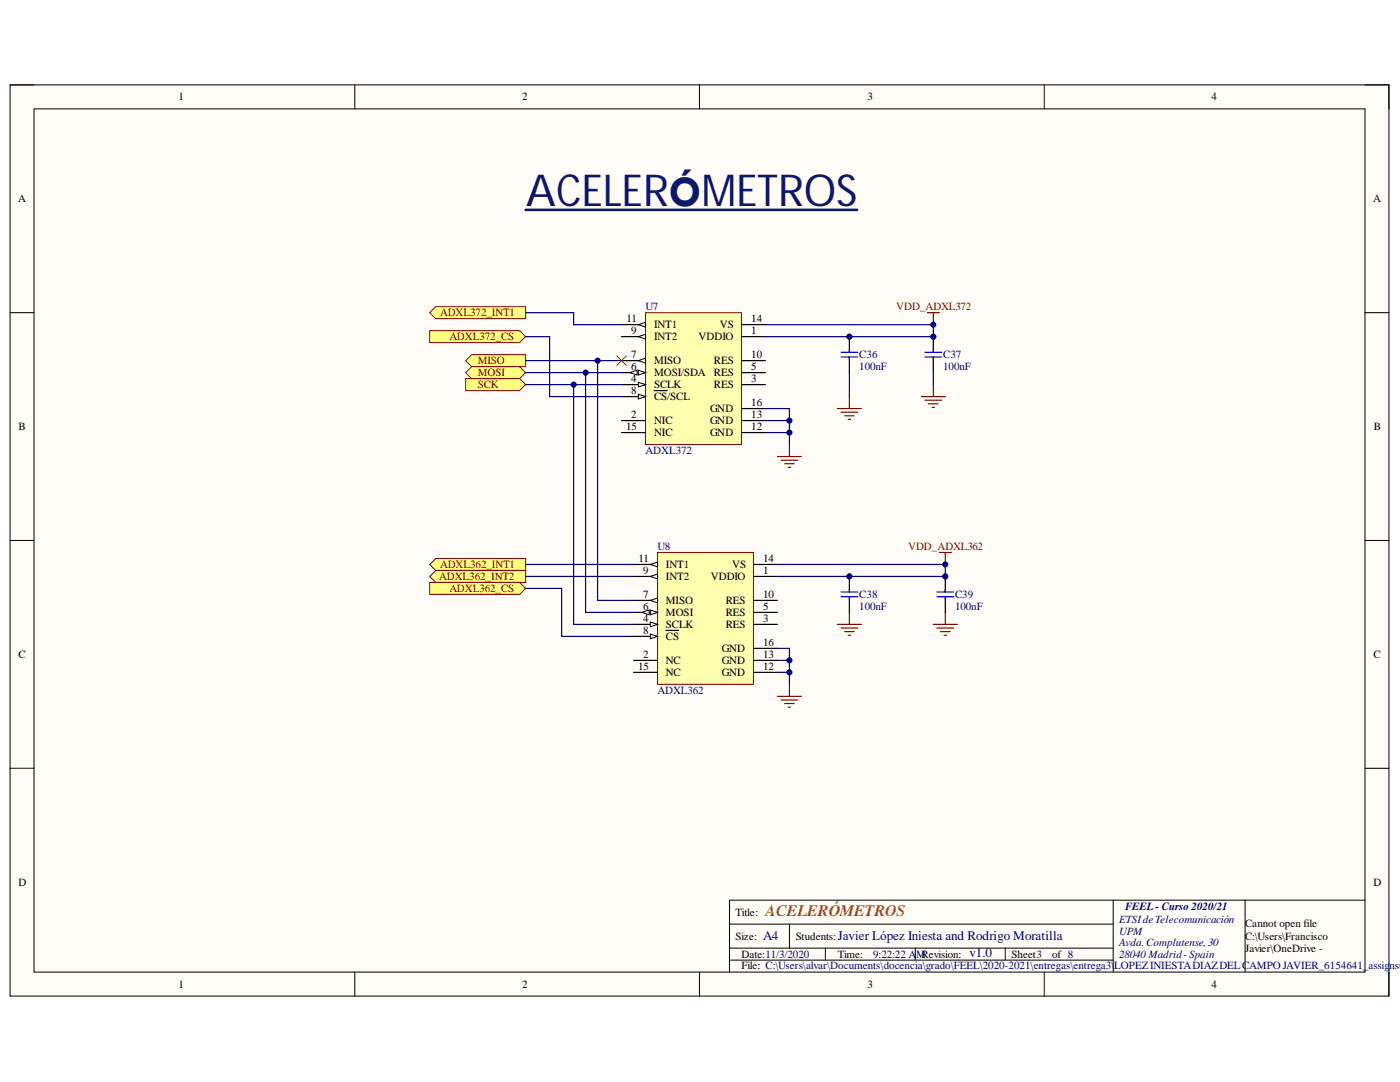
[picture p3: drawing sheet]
<svg xmlns="http://www.w3.org/2000/svg" width="279mm" height="216mm" viewBox="0 0 279 216" stroke-linecap="round" stroke-linejoin="round" font-family="sans-serif">
<defs><g id="words">
<text font-size="8.8" fill="#091b67" x="104.9" y="41.2">ACELERÓMETROS</text>
<text font-size="3.2" fill="#b45f06" x="152.8" y="182.7">ACELERÓMETROS</text>
<g font-size="2.6" fill="#000080">
<text x="152.3" y="187.6">A4</text>
<text x="167.2" y="187.6">Javier López Iniesta and Rodrigo Moratilla</text>
<text x="193.5" y="191">v1.0</text>
</g>
<g font-size="2.2">
<text x="35.6" y="20">1</text>
<text x="104.2" y="20">2</text>
<text x="173.1" y="20">3</text>
<text x="241.8" y="20">4</text>
<text x="3.6" y="40.3">A</text>
<text x="274" y="40.3">A</text>
<text x="125" y="64.3">11</text>
<text x="130.5" y="65.5">INT1</text>
<text x="143.7" y="65.5">VS</text>
<text x="149.9" y="64.3">14</text>
<text x="126" y="71.5">7</text>
<text x="126" y="66.7">9</text>
<text x="130.5" y="67.8">INT2</text>
<text x="139.4" y="67.8">VDDIO</text>
<text x="149.9" y="66.7">1</text>
<text x="149.9" y="71.5">10</text>
<text x="126" y="73.8">6</text>
<text x="126" y="76.2">4</text>
<text x="130.5" y="72.7">MISO</text>
<text x="130.5" y="75">MOSI/SDA</text>
<text x="130.5" y="77.5">SCLK</text>
<text x="142.5" y="77.5">RES</text>
<text x="142.5" y="75">RES</text>
<text x="142.5" y="72.7">RES</text>
<text x="149.9" y="76.2">3</text>
<text x="149.9" y="73.8">5</text>
<text x="126" y="83.4">2</text>
<text x="126" y="78.7">8</text>
<text x="130.5" y="79.8">CS/SCL</text>
<text x="141.7" y="82.2">GND</text>
<text x="149.9" y="83.4">13</text>
<text x="149.9" y="81">16</text>
<text x="3.7" y="85.9">B</text>
<text x="125" y="85.9">15</text>
<text x="130.5" y="84.6">NIC</text>
<text x="130.5" y="87">NIC</text>
<text x="141.7" y="87">GND</text>
<text x="141.7" y="84.6">GND</text>
<text x="149.9" y="85.9">12</text>
<text x="274.2" y="85.9">B</text>
<text x="127.4" y="112.2">11</text>
<text x="132.9" y="113.3">INT1</text>
<text x="146.1" y="113.3">VS</text>
<text x="152.3" y="112.2">14</text>
<text x="128.3" y="119.3">7</text>
<text x="128.3" y="114.5">9</text>
<text x="132.9" y="115.7">INT2</text>
<text x="141.9" y="115.7">VDDIO</text>
<text x="152.3" y="114.5">1</text>
<text x="152.3" y="119.3">10</text>
<text x="128.3" y="121.7">6</text>
<text x="128.3" y="124.1">4</text>
<text x="132.9" y="120.5">MISO</text>
<text x="132.9" y="122.9">MOSI</text>
<text x="132.9" y="125.3">SCLK</text>
<text x="144.8" y="125.3">RES</text>
<text x="144.8" y="122.9">RES</text>
<text x="144.8" y="120.5">RES</text>
<text x="152.3" y="124.1">3</text>
<text x="152.3" y="121.7">5</text>
<text x="3.7" y="131.3">C</text>
<text x="128.3" y="131.3">2</text>
<text x="128.3" y="126.5">8</text>
<text x="132.9" y="127.7">CS</text>
<text x="144.1" y="130.1">GND</text>
<text x="152.3" y="131.3">13</text>
<text x="152.3" y="128.9">16</text>
<text x="274.1" y="131.3">C</text>
<text x="127.3" y="133.6">15</text>
<text x="132.9" y="132.5">NC</text>
<text x="132.9" y="134.8">NC</text>
<text x="144.1" y="134.8">GND</text>
<text x="144.1" y="132.5">GND</text>
<text x="152.3" y="133.6">12</text>
<text x="3.7" y="176.7">D</text>
<text x="274.1" y="176.7">D</text>
<text x="146.8" y="182.7">Title:</text>
<text x="248.5" y="185.1">Cannot open file</text>
<text x="146.8" y="187.5">Size:</text>
<text x="148" y="191.1">Date:11/3/2020</text>
<text x="158.8" y="187.5">Students:</text>
<text x="167.2" y="191.1">Time:</text>
<text x="201.9" y="191.1">Sheet3</text>
<text x="210" y="191.1">of 8</text>
<text x="248.5" y="187.5">C:\Users\Francisco</text>
<text x="248.5" y="189.9">Javier\OneDrive -</text>
<text x="35.6" y="197.1">1</text>
<text x="104.2" y="197.1">2</text>
<text x="148" y="193.4">File: C:\Users\alvar\Documents\docencia\grado\FEEL\2020-2021\entregas\entrega3\LOPEZINIESTADIAZDELCAMPOJAVIER_6154641_assig</text>
<text x="173.1" y="197.1">3</text>
<text x="241.8" y="197.1">4</text>
<text x="248.5" y="192.3">Universidad Politécnica</text>
<text x="248.5" y="194.6">de Madrid\GITST\Logos</text>
<text x="248.5" y="199.4">ESCUELA.png</text>
</g>
<g font-size="2.2" fill="#800000">
<text x="87.8" y="63.1">ADXL372_INT1</text>
<text x="178.9" y="61.9">VDD_ADXL372</text>
<text x="89.7" y="67.8">ADXL372_CS</text>
<text x="95.3" y="72.7">MISO</text>
<text x="95.3" y="75">MOSI</text>
<text x="95.3" y="77.5">SCK</text>
<text x="87.8" y="113.3">ADXL362_INT1</text>
<text x="181.2" y="109.7">VDD_ADXL362</text>
<text x="87.6" y="115.7">ADXL362_INT2</text>
<text x="89.7" y="118.1">ADXL362_CS</text>
</g>
<g font-size="2.2" fill="#000080">
<text x="128.9" y="61.9">U7</text>
<text x="171.5" y="71.5">C36</text>
<text x="188.2" y="71.5">C37</text>
<text x="171.5" y="73.8">100nF</text>
<text x="188.2" y="73.8">100nF</text>
<text x="128.9" y="90.6">ADXL372</text>
<text x="131.2" y="109.7">U8</text>
<text x="171.5" y="119.3">C38</text>
<text x="190.6" y="119.3">C39</text>
<text x="171.5" y="121.7">100nF</text>
<text x="190.6" y="121.7">100nF</text>
<text x="131.2" y="138.5">ADXL362</text>
<text x="223.4" y="184.1">ETSIdeTelecomunicación</text>
<text x="224.5" y="181.5">FEEL - Curso 2020/21</text>
<text x="174.3" y="191.1">9:22:22 A</text>
<text x="182.8" y="191.1">MRevision:</text>
<text x="223.4" y="186.5">UPM</text>
<text x="223.4" y="188.7">Avda.Complutense, 30</text>
<text x="223.4" y="191.1">28040 Madrid-Spain</text>
<text x="277.3" y="193.4">nsub</text>
</g>
</g></defs>
<path d="M2 16.9h275.2v181.9h-275.2z" fill-rule="evenodd" fill="#fffcf8"/>
<path d="M2 16.9h275.2v181.9h-275.2z" fill="none" stroke="#000" stroke-width=".2"/>
<path d="M6.8 21.7h265.6v172.3h-265.6z" fill-rule="evenodd" fill="#fffcf8"/>
<g fill="none" stroke="#000" stroke-width=".2">
<path d="M2 16.9h4.8M70.8 16.9v4.8M139.6 16.9v4.8M208.4 16.9v4.8M272.4 16.9h4.8v4.8M6.8 21.7h265.6v172.3h-265.6zM2 62.4h4.8M272.4 62.4h4.8M2 107.8h4.8M272.4 107.8h4.8M2 153.3h4.8M272.4 153.3h4.8"/>
<path d="M222.2 179.6v14.4M248.5 179.6v14.4M272.4 179.6h-126.8v14.4M70.8 194v4.8M139.6 194v4.8M145.6 184.4h76.6M145.6 191.6h76.6M145.6 189.2h76.6M157.6 184.4v4.8M164.7 189.2v2.4M182.7 189.2v2.4M200.6 189.2v2.4"/>
<path d="M208.4 194v4.8M277.2 194v4.8"/>
</g>
<path d="M104.9 41.9h66.2" fill="none" stroke="#091b67" stroke-width=".51"/>
<g fill="none" stroke="#800000" stroke-width=".24">
<path d="M169.5 79.1v2.4M183.9 79.1h4.8M184.6 79.9h3.3M186.3 76.7v2.4M155.2 91.1h4.7M155.9 91.8h3.3M156.6 92.5h1.9M157.3 93.3h.5M157.5 88.7v2.4M167.1 81.5h4.8M167.8 82.2h3.4M168.6 83h1.9"/>
<path d="M169.3 83.7h.5M185.3 80.6h1.9M186 81.3h.5M155.2 138.9h4.7M155.9 139.7h3.3M157.5 136.6v2.3M167.1 124.6h4.8M167.8 125.3h3.4M168.6 126h1.9M169.3 126.7h.5M169.5 122.2v2.4M186.3 124.6h4.7"/>
<path d="M187 125.3h3.3M187.7 126h1.9M188.4 126.7h.5M188.7 122.2v2.4M156.6 140.4h1.9M157.3 141.1h.5"/>
</g>
<path d="M128.8 62.4h19.2v26.3h-19.2z" fill-rule="evenodd" fill="#ffffb0"/>
<path d="M128.8 62.4h19.2v26.3h-19.2z" fill="none" stroke="#800000" stroke-width=".2"/>
<path d="M124 72h4.8M148 67.2h4.8" fill="none" stroke="#000" stroke-width=".24"/>
<path d="M127.4 72l1.4-.5v.9z" fill="#f8fcff"/>
<path d="M127.4 72l1.4-.5v.9z" fill="none" stroke="#000" stroke-width=".2"/>
<path d="M124 74.4h4.8" fill="none" stroke="#000" stroke-width=".24"/>
<path d="M127.4 73.9l1.4 .5-1.4 .4z" fill="#f8fcff"/>
<path d="M127.4 73.9l1.4 .5-1.4 .4z" fill="none" stroke="#000" stroke-width=".2"/>
<path d="M125.7 74.4l1.5-.5v.9z" fill="#f8fcff"/>
<path d="M125.7 74.4l1.5-.5v.9z" fill="none" stroke="#000" stroke-width=".2"/>
<path d="M124 64.8h4.8M124 83.9h4.8" fill="none" stroke="#000" stroke-width=".24"/>
<path d="M127.4 64.8l1.4-.5v1z" fill="#f8fcff"/>
<path d="M127.4 64.8l1.4-.5v1z" fill="none" stroke="#000" stroke-width=".2"/>
<path d="M124 67.2h4.8" fill="none" stroke="#000" stroke-width=".24"/>
<path d="M127.4 67.2l1.4-.5v1z" fill="#f8fcff"/>
<path d="M127.4 67.2l1.4-.5v1z" fill="none" stroke="#000" stroke-width=".2"/>
<path d="M124 79.1h4.8M148 64.8h4.8M148 86.3h4.8M148 83.9h4.8" fill="none" stroke="#000" stroke-width=".24"/>
<path d="M127.4 78.7l1.4 .4-1.4 .5z" fill="#f8fcff"/>
<path d="M127.4 78.7l1.4 .4-1.4 .5z" fill="none" stroke="#000" stroke-width=".2"/>
<path d="M124 76.7h4.8M130.5 77.9h2.7M124 86.3h4.8" fill="none" stroke="#000" stroke-width=".24"/>
<path d="M127.4 76.3l1.4 .4-1.4 .5z" fill="#f8fcff"/>
<path d="M127.4 76.3l1.4 .4-1.4 .5z" fill="none" stroke="#000" stroke-width=".2"/>
<path d="M148 76.7h4.8M148 74.4h4.8M148 72h4.8M148 81.5h4.8" fill="none" stroke="#000" stroke-width=".24"/>
<circle cx="169.5" cy="67.2" r=".48" fill="#000080"/>
<circle cx="169.5" cy="67.2" r=".48" fill="none" stroke="#000080" stroke-width=".2"/>
<path d="M169.5 67.2v3.1M169.5 71.2v3.2" fill="none" stroke="#000" stroke-width=".24"/>
<circle cx="169.5" cy="67.2" r=".48" fill="#000080"/>
<circle cx="169.5" cy="67.2" r=".48" fill="none" stroke="#000080" stroke-width=".2"/>
<path d="M167.8 70.3h3.4M167.8 71.2h3.4M169.5 69.8v.5M169.5 71.2v.5" fill="none" stroke="#00f" stroke-width=".24"/>
<circle cx="186.3" cy="67.2" r=".48" fill="#000080"/>
<circle cx="186.3" cy="67.2" r=".48" fill="none" stroke="#000080" stroke-width=".2"/>
<path d="M186.3 67.2v3.1M186.3 71.2v3.2" fill="none" stroke="#000" stroke-width=".24"/>
<circle cx="186.3" cy="67.2" r=".48" fill="#000080"/>
<circle cx="186.3" cy="67.2" r=".48" fill="none" stroke="#000080" stroke-width=".2"/>
<path d="M184.6 70.3h3.3M184.6 71.2h3.3M186.3 69.8v.5M186.3 71.2v.5" fill="none" stroke="#00f" stroke-width=".24"/>
<path d="M131.2 110.2h19.2v26.4h-19.2z" fill-rule="evenodd" fill="#ffffb0"/>
<path d="M131.2 110.2h19.2v26.4h-19.2z" fill="none" stroke="#800000" stroke-width=".2"/>
<path d="M126.4 119.8h4.8M150.4 115h4.8" fill="none" stroke="#000" stroke-width=".24"/>
<path d="M129.8 119.8l1.4-.5v1z" fill="#f8fcff"/>
<path d="M129.8 119.8l1.4-.5v1z" fill="none" stroke="#000" stroke-width=".2"/>
<path d="M126.4 122.2h4.8" fill="none" stroke="#000" stroke-width=".24"/>
<path d="M129.8 121.7l1.4 .5-1.4 .5z" fill="#f8fcff"/>
<path d="M129.8 121.7l1.4 .5-1.4 .5z" fill="none" stroke="#000" stroke-width=".2"/>
<path d="M128.1 122.2l1.4-.5v1z" fill="#f8fcff"/>
<path d="M128.1 122.2l1.4-.5v1z" fill="none" stroke="#000" stroke-width=".2"/>
<path d="M126.4 112.6h4.8M126.4 131.8h4.8" fill="none" stroke="#000" stroke-width=".24"/>
<path d="M129.8 112.6l1.4-.4v.9z" fill="#f8fcff"/>
<path d="M129.8 112.6l1.4-.4v.9z" fill="none" stroke="#000" stroke-width=".2"/>
<path d="M126.4 115h4.8" fill="none" stroke="#000" stroke-width=".24"/>
<path d="M129.8 115l1.4-.5v1z" fill="#f8fcff"/>
<path d="M129.8 115l1.4-.5v1z" fill="none" stroke="#000" stroke-width=".2"/>
<path d="M150.4 112.6h4.8M126.4 127h4.8M150.4 134.2h4.8M150.4 131.8h4.8" fill="none" stroke="#000" stroke-width=".24"/>
<path d="M129.8 126.5l1.4 .5-1.4 .5z" fill="#f8fcff"/>
<path d="M129.8 126.5l1.4 .5-1.4 .5z" fill="none" stroke="#000" stroke-width=".2"/>
<path d="M126.4 134.2h4.8M126.4 124.6h4.8M132.9 125.8h2.5" fill="none" stroke="#000" stroke-width=".24"/>
<path d="M129.8 124.1l1.4 .5-1.4 .5z" fill="#f8fcff"/>
<path d="M129.8 124.1l1.4 .5-1.4 .5z" fill="none" stroke="#000" stroke-width=".2"/>
<path d="M150.4 119.8h4.8M150.4 124.6h4.8M150.4 122.2h4.8M150.4 129.4h4.8" fill="none" stroke="#000" stroke-width=".24"/>
<circle cx="169.5" cy="115" r=".48" fill="#000080"/>
<circle cx="169.5" cy="115" r=".48" fill="none" stroke="#000080" stroke-width=".2"/>
<path d="M169.5 115v3.1M169.5 119.1v3.1" fill="none" stroke="#000" stroke-width=".24"/>
<circle cx="169.5" cy="115" r=".48" fill="#000080"/>
<circle cx="169.5" cy="115" r=".48" fill="none" stroke="#000080" stroke-width=".2"/>
<path d="M167.8 118.1h3.4M167.8 119.1h3.4M169.5 117.7v.4M169.5 119.1v.5" fill="none" stroke="#00f" stroke-width=".24"/>
<circle cx="188.7" cy="115" r=".48" fill="#000080"/>
<circle cx="188.7" cy="115" r=".48" fill="none" stroke="#000080" stroke-width=".2"/>
<path d="M188.7 115v3.1M188.7 119.1v3.1" fill="none" stroke="#000" stroke-width=".24"/>
<circle cx="188.7" cy="115" r=".48" fill="#000080"/>
<circle cx="188.7" cy="115" r=".48" fill="none" stroke="#000080" stroke-width=".2"/>
<path d="M187 118.1h3.3M187 119.1h3.3M188.7 117.7v.4M188.7 119.1v.5" fill="none" stroke="#00f" stroke-width=".24"/>
<path d="M92.9 72l1.2-1.2h10.8v2.4h-10.8z" fill-rule="evenodd" fill="#ffff80"/>
<path d="M92.9 72l1.2-1.2h10.8v2.4h-10.8z" fill="none" stroke="#800000" stroke-width=".2"/>
<path d="M92.9 74.4l1.2-1.2h9.6l1.2 1.2-1.2 1.1h-9.6z" fill-rule="evenodd" fill="#ffff80"/>
<path d="M92.9 74.4l1.2-1.2h9.6l1.2 1.2-1.2 1.1h-9.6z" fill="none" stroke="#800000" stroke-width=".2"/>
<path d="M92.9 75.5h10.8l1.2 1.2-1.2 1.2h-10.8z" fill-rule="evenodd" fill="#ffff80"/>
<path d="M92.9 75.5h10.8l1.2 1.2-1.2 1.2h-10.8z" fill="none" stroke="#800000" stroke-width=".2"/>
<path d="M85.8 66h17.9l1.2 1.2-1.2 1.2h-17.9z" fill-rule="evenodd" fill="#ffff80"/>
<path d="M85.8 66h17.9l1.2 1.2-1.2 1.2h-17.9z" fill="none" stroke="#800000" stroke-width=".2"/>
<path d="M85.8 62.4l1.2-1.2h17.9v2.4h-17.9z" fill-rule="evenodd" fill="#ffff80"/>
<path d="M85.8 62.4l1.2-1.2h17.9v2.4h-17.9z" fill="none" stroke="#800000" stroke-width=".2"/>
<path d="M87 111.4h17.9v2.4h-17.9l-1.2-1.2z" fill-rule="evenodd" fill="#ffff80"/>
<path d="M87 111.4h17.9v2.4h-17.9l-1.2-1.2z" fill="none" stroke="#800000" stroke-width=".2"/>
<path d="M85.8 115l1.2-1.2h17.9v2.4h-17.9z" fill-rule="evenodd" fill="#ffff80"/>
<path d="M85.8 115l1.2-1.2h17.9v2.4h-17.9z" fill="none" stroke="#800000" stroke-width=".2"/>
<path d="M85.8 116.2h17.9l1.2 1.2-1.2 1.2h-17.9z" fill-rule="evenodd" fill="#ffff80"/>
<path d="M85.8 116.2h17.9l1.2 1.2-1.2 1.2h-17.9z" fill="none" stroke="#800000" stroke-width=".2"/>
<path d="M185.1 62.4h2.4M186.3 62.4v2.4" fill="none" stroke="#800000" stroke-width=".24"/>
<circle cx="186.3" cy="64.8" r=".48" fill="#000080"/>
<circle cx="186.3" cy="64.8" r=".48" fill="none" stroke="#000080" stroke-width=".2"/>
<path d="M187.5 110.2h2.4M188.7 110.2v2.4" fill="none" stroke="#800000" stroke-width=".24"/>
<circle cx="188.7" cy="112.6" r=".48" fill="#000080"/>
<circle cx="188.7" cy="112.6" r=".48" fill="none" stroke="#000080" stroke-width=".2"/>
<path d="M104.9 76.7h19.1M186.3 74.4v2.3M104.9 117.4h7.2v9.6h14.3M104.9 115h21.5M104.9 112.6h21.5" fill="none" stroke="#000080" stroke-width=".24"/>
<circle cx="114.5" cy="76.7" r=".48" fill="#000080"/>
<circle cx="114.5" cy="76.7" r=".48" fill="none" stroke="#000080" stroke-width=".2"/>
<path d="M104.9 74.4h19.1" fill="none" stroke="#000080" stroke-width=".24"/>
<circle cx="116.9" cy="74.4" r=".48" fill="#000080"/>
<circle cx="116.9" cy="74.4" r=".48" fill="none" stroke="#000080" stroke-width=".2"/>
<path d="M104.9 67.2h4.8v11.9h14.3M104.9 62.4h9.6v2.4h9.5M114.5 76.7v47.9h11.9" fill="none" stroke="#000080" stroke-width=".24"/>
<circle cx="114.5" cy="76.7" r=".48" fill="#000080"/>
<circle cx="114.5" cy="76.7" r=".48" fill="none" stroke="#000080" stroke-width=".2"/>
<path d="M116.9 74.4v47.8h9.5" fill="none" stroke="#000080" stroke-width=".24"/>
<circle cx="116.9" cy="74.4" r=".48" fill="#000080"/>
<circle cx="116.9" cy="74.4" r=".48" fill="none" stroke="#000080" stroke-width=".2"/>
<path d="M119.3 72v47.8h7.1" fill="none" stroke="#000080" stroke-width=".24"/>
<circle cx="119.3" cy="72" r=".48" fill="#000080"/>
<circle cx="119.3" cy="72" r=".48" fill="none" stroke="#000080" stroke-width=".2"/>
<path d="M152.8 86.3h4.7" fill="none" stroke="#000080" stroke-width=".24"/>
<circle cx="157.5" cy="86.3" r=".48" fill="#000080"/>
<circle cx="157.5" cy="86.3" r=".48" fill="none" stroke="#000080" stroke-width=".2"/>
<path d="M152.8 83.9h4.7" fill="none" stroke="#000080" stroke-width=".24"/>
<circle cx="157.5" cy="83.9" r=".48" fill="#000080"/>
<circle cx="157.5" cy="83.9" r=".48" fill="none" stroke="#000080" stroke-width=".2"/>
<path d="M152.8 81.5h4.7v7.2" fill="none" stroke="#000080" stroke-width=".24"/>
<circle cx="157.5" cy="83.9" r=".48" fill="#000080"/>
<circle cx="157.5" cy="83.9" r=".48" fill="none" stroke="#000080" stroke-width=".2"/>
<circle cx="157.5" cy="86.3" r=".48" fill="#000080"/>
<circle cx="157.5" cy="86.3" r=".48" fill="none" stroke="#000080" stroke-width=".2"/>
<path d="M152.8 64.8h33.5v2.4h-33.5" fill="none" stroke="#000080" stroke-width=".24"/>
<circle cx="186.3" cy="64.8" r=".48" fill="#000080"/>
<circle cx="186.3" cy="64.8" r=".48" fill="none" stroke="#000080" stroke-width=".2"/>
<circle cx="186.3" cy="67.2" r=".48" fill="#000080"/>
<circle cx="186.3" cy="67.2" r=".48" fill="none" stroke="#000080" stroke-width=".2"/>
<circle cx="169.5" cy="67.2" r=".48" fill="#000080"/>
<circle cx="169.5" cy="67.2" r=".48" fill="none" stroke="#000080" stroke-width=".2"/>
<path d="M155.2 134.2h2.3" fill="none" stroke="#000080" stroke-width=".24"/>
<circle cx="157.5" cy="134.2" r=".48" fill="#000080"/>
<circle cx="157.5" cy="134.2" r=".48" fill="none" stroke="#000080" stroke-width=".2"/>
<path d="M155.2 131.8h2.3" fill="none" stroke="#000080" stroke-width=".24"/>
<circle cx="157.5" cy="131.8" r=".48" fill="#000080"/>
<circle cx="157.5" cy="131.8" r=".48" fill="none" stroke="#000080" stroke-width=".2"/>
<path d="M155.2 129.4h2.3v7.2" fill="none" stroke="#000080" stroke-width=".24"/>
<circle cx="157.5" cy="131.8" r=".48" fill="#000080"/>
<circle cx="157.5" cy="131.8" r=".48" fill="none" stroke="#000080" stroke-width=".2"/>
<circle cx="157.5" cy="134.2" r=".48" fill="#000080"/>
<circle cx="157.5" cy="134.2" r=".48" fill="none" stroke="#000080" stroke-width=".2"/>
<path d="M155.2 112.6h33.5v2.4h-33.5" fill="none" stroke="#000080" stroke-width=".24"/>
<circle cx="188.7" cy="112.6" r=".48" fill="#000080"/>
<circle cx="188.7" cy="112.6" r=".48" fill="none" stroke="#000080" stroke-width=".2"/>
<circle cx="188.7" cy="115" r=".48" fill="#000080"/>
<circle cx="188.7" cy="115" r=".48" fill="none" stroke="#000080" stroke-width=".2"/>
<circle cx="169.5" cy="115" r=".48" fill="#000080"/>
<circle cx="169.5" cy="115" r=".48" fill="none" stroke="#000080" stroke-width=".2"/>
<path d="M104.9 72h19.1M169.5 74.4v4.7" fill="none" stroke="#000080" stroke-width=".24"/>
<circle cx="119.3" cy="72" r=".48" fill="#000080"/>
<circle cx="119.3" cy="72" r=".48" fill="none" stroke="#000080" stroke-width=".2"/>
<path d="M123.1 71l1.9 1.9M125 71l-1.9 1.9" fill="none" stroke="#f00" stroke-width=".2"/>
<use href="#words"/>
</svg>
